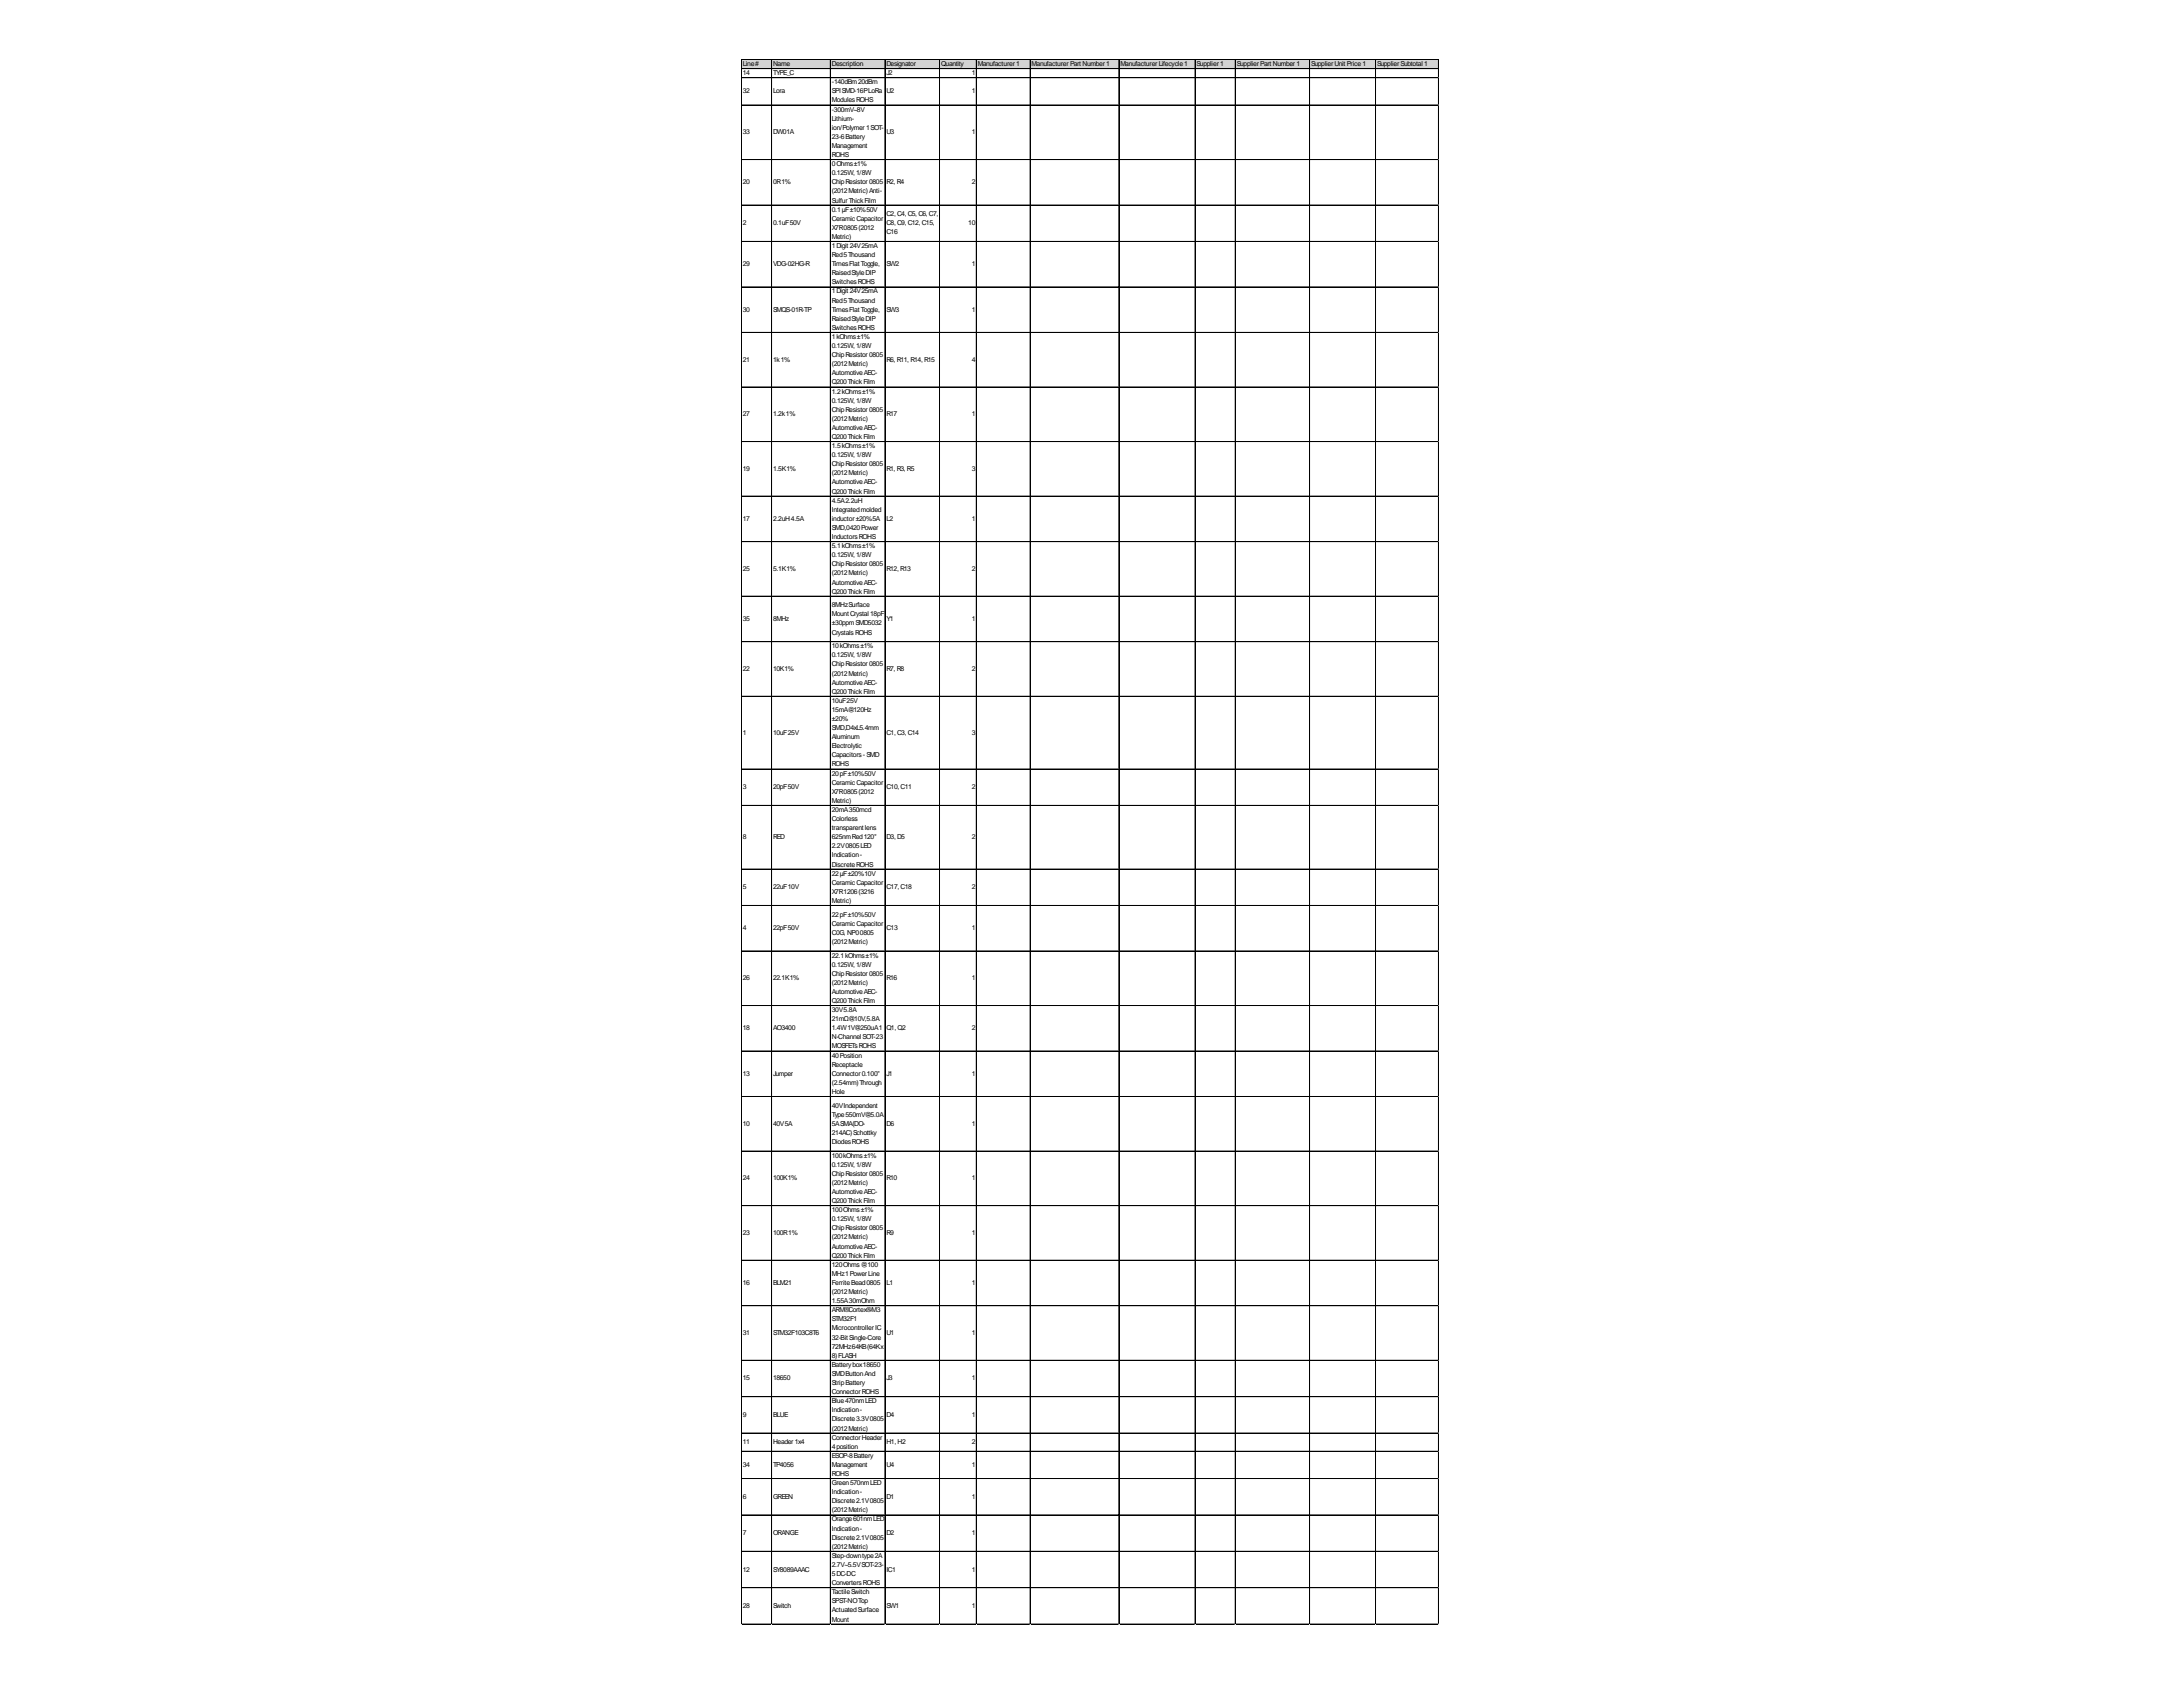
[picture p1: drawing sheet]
<svg xmlns="http://www.w3.org/2000/svg" width="279mm" height="216mm" viewBox="0 0 279 216" stroke-linecap="round" stroke-linejoin="round" font-family="sans-serif">
<defs><g id="words">
<g font-size=".9">
<text x="95.1" y="8.5">Line#</text>
<text x="95.1" y="9.6">14</text>
<text x="95.1" y="11.9">32</text>
<text x="98.9" y="8.5">Name</text>
<text x="98.9" y="9.6">TYPE_C</text>
<text x="98.9" y="11.9">Lora</text>
<text x="106.5" y="8.5">Description</text>
<text x="106.5" y="10.8">-140dBm20dBm</text>
<text x="106.5" y="11.9">SPISMD-16PLoRa</text>
<text x="113.5" y="8.5">Designator</text>
<text x="113.5" y="9.6">J2</text>
<text x="113.5" y="11.9">U2</text>
<text x="120.4" y="8.5">Quantity</text>
<text x="124.4" y="9.6">1</text>
<text x="124.4" y="11.9">1</text>
<text x="125.1" y="8.5">Manufacturer1</text>
<text x="132" y="8.5">ManufacturerPart Number1</text>
<text x="143.4" y="8.5">ManufacturerLifecycle1</text>
<text x="153.1" y="8.5">Supplier1</text>
<text x="158.3" y="8.5">SupplierPart Number1</text>
<text x="167.8" y="8.5">SupplierUnit Price1</text>
<text x="176.2" y="8.5">SupplierSubtotal1</text>
<text x="95.1" y="17.2">33</text>
<text x="98.9" y="17.2">DW01A</text>
<text x="106.5" y="13.1">ModulesROHS</text>
<text x="106.5" y="14.3">-300mV~8V</text>
<text x="106.5" y="15.4">Lithium-</text>
<text x="106.5" y="16.6">ion/Polymer1SOT-</text>
<text x="106.5" y="17.8">23-6Battery</text>
<text x="113.5" y="17.2">U3</text>
<text x="124.4" y="17.2">1</text>
<text x="95.1" y="23.6">20</text>
<text x="98.9" y="23.6">0R1%</text>
<text x="106.5" y="18.9">Management</text>
<text x="106.5" y="20.1">ROHS</text>
<text x="106.5" y="21.3">0Ohms±1%</text>
<text x="106.5" y="22.4">0.125W,1/8W</text>
<text x="106.5" y="23.6">ChipResistor0805</text>
<text x="113.5" y="23.6">R2,R4</text>
<text x="124.4" y="23.6">2</text>
<text x="95.1" y="28.8">2</text>
<text x="98.9" y="28.8">0.1uF50V</text>
<text x="106.5" y="24.8">(2012Metric)Anti-</text>
<text x="106.5" y="25.9">SulfurThickFilm</text>
<text x="106.5" y="27.1">0.1µF±10%50V</text>
<text x="106.5" y="28.2">Ceramic Capacitor</text>
<text x="106.5" y="29.4">X7R0805(2012</text>
<text x="113.5" y="27.7">C2,C4,C5,C6,C7,</text>
<text x="113.5" y="28.8">C8,C9,C12,C15,</text>
<text x="113.5" y="30">C16</text>
<text x="123.9" y="28.8">10</text>
<text x="95.1" y="34.1">29</text>
<text x="98.9" y="34.1">VDG-02HG-R</text>
<text x="106.5" y="30.6">Metric)</text>
<text x="106.5" y="31.7">1Digit 24V25mA</text>
<text x="106.5" y="32.9">Red5Thousand</text>
<text x="106.5" y="34.1">TimesFlatToggle,</text>
<text x="106.5" y="35.2">RaisedStyleDIP</text>
<text x="113.5" y="34.1">SW2</text>
<text x="124.4" y="34.1">1</text>
<text x="95.1" y="39.9">30</text>
<text x="98.9" y="39.9">SMQS-01R-TP</text>
<text x="106.5" y="36.4">SwitchesROHS</text>
<text x="106.5" y="37.6">1Digit 24V25mA</text>
<text x="106.5" y="38.7">Red5Thousand</text>
<text x="106.5" y="39.9">TimesFlatToggle,</text>
<text x="106.5" y="41">RaisedStyleDIP</text>
<text x="113.5" y="39.9">SW3</text>
<text x="124.4" y="39.9">1</text>
<text x="95.1" y="46.3">21</text>
<text x="98.9" y="46.3">1k1%</text>
<text x="106.5" y="42.2">SwitchesROHS</text>
<text x="106.5" y="43.4">1kOhms±1%</text>
<text x="106.5" y="44.5">0.125W,1/8W</text>
<text x="106.5" y="45.7">ChipResistor0805</text>
<text x="106.5" y="46.9">(2012Metric)</text>
<text x="113.5" y="46.3">R6,R11,R14,R15</text>
<text x="124.4" y="46.3">4</text>
<text x="95.1" y="53.3">27</text>
<text x="98.9" y="53.3">1.2k1%</text>
<text x="106.5" y="48">AutomotiveAEC-</text>
<text x="106.5" y="49.2">Q200ThickFilm</text>
<text x="106.5" y="50.4">1.2kOhms±1%</text>
<text x="106.5" y="51.5">0.125W,1/8W</text>
<text x="106.5" y="52.7">ChipResistor0805</text>
<text x="106.5" y="53.9">(2012Metric)</text>
<text x="113.5" y="53.3">R17</text>
<text x="124.4" y="53.3">1</text>
<text x="106.5" y="55">AutomotiveAEC-</text>
<text x="106.5" y="56.2">Q200ThickFilm</text>
<text x="106.5" y="57.3">1.5kOhms±1%</text>
<text x="106.5" y="58.5">0.125W,1/8W</text>
<text x="106.5" y="59.7">ChipResistor0805</text>
<text x="95.1" y="60.3">19</text>
<text x="98.9" y="60.3">1.5K1%</text>
<text x="106.5" y="60.8">(2012Metric)</text>
<text x="106.5" y="62">AutomotiveAEC-</text>
<text x="106.5" y="63.2">Q200ThickFilm</text>
<text x="106.5" y="64.3">4.5A2.2uH</text>
<text x="106.5" y="65.5">Integratedmolded</text>
<text x="113.5" y="60.3">R1,R3,R5</text>
<text x="124.4" y="60.3">3</text>
<text x="95.1" y="66.7">17</text>
<text x="98.9" y="66.7">2.2uH4.5A</text>
<text x="106.5" y="66.7">inductor±20%5A</text>
<text x="106.5" y="67.8">SMD,0420Power</text>
<text x="106.5" y="69">InductorsROHS</text>
<text x="106.5" y="70.2">5.1kOhms±1%</text>
<text x="106.5" y="71.3">0.125W,1/8W</text>
<text x="113.5" y="66.7">L2</text>
<text x="124.4" y="66.7">1</text>
<text x="95.1" y="73.1">25</text>
<text x="98.9" y="73.1">5.1K1%</text>
<text x="106.5" y="72.5">ChipResistor0805</text>
<text x="106.5" y="73.6">(2012Metric)</text>
<text x="106.5" y="74.8">AutomotiveAEC-</text>
<text x="106.5" y="76">Q200ThickFilm</text>
<text x="106.5" y="77.7">8MHzSurface</text>
<text x="113.5" y="73.1">R12,R13</text>
<text x="124.4" y="73.1">2</text>
<text x="95.1" y="79.5">35</text>
<text x="98.9" y="79.5">8MHz</text>
<text x="106.5" y="78.9">MountCrystal18pF</text>
<text x="106.5" y="80">±30ppmSMD5032</text>
<text x="106.5" y="81.2">CrystalsROHS</text>
<text x="106.5" y="83">10kOhms±1%</text>
<text x="113.5" y="79.5">Y1</text>
<text x="124.4" y="79.5">1</text>
<text x="95.1" y="85.9">22</text>
<text x="98.9" y="85.9">10K1%</text>
<text x="106.5" y="84.1">0.125W,1/8W</text>
<text x="106.5" y="85.3">ChipResistor0805</text>
<text x="106.5" y="86.5">(2012Metric)</text>
<text x="106.5" y="87.6">AutomotiveAEC-</text>
<text x="106.5" y="88.8">Q200ThickFilm</text>
<text x="106.5" y="89.9">10uF25V</text>
<text x="113.5" y="85.9">R7,R8</text>
<text x="124.4" y="85.9">2</text>
<text x="95.1" y="94">1</text>
<text x="98.9" y="94">10uF25V</text>
<text x="106.5" y="91.1">15mA@120Hz</text>
<text x="106.5" y="92.3">±20%</text>
<text x="106.5" y="93.4">SMD,D4xL5.4mm</text>
<text x="106.5" y="94.6">Aluminum</text>
<text x="106.5" y="95.8">Electrolytic</text>
<text x="113.5" y="94">C1,C3,C14</text>
<text x="124.4" y="94">3</text>
<text x="95.1" y="101">3</text>
<text x="98.9" y="101">20pF50V</text>
<text x="106.5" y="96.9">Capacitors-SMD</text>
<text x="106.5" y="98.1">ROHS</text>
<text x="106.5" y="99.3">20pF±10%50V</text>
<text x="106.5" y="100.4">Ceramic Capacitor</text>
<text x="106.5" y="101.6">X7R0805(2012</text>
<text x="113.5" y="101">C10,C11</text>
<text x="124.4" y="101">2</text>
<text x="95.1" y="107.4">8</text>
<text x="98.9" y="107.4">RED</text>
<text x="106.5" y="102.7">Metric)</text>
<text x="106.5" y="103.9">20mA350mcd</text>
<text x="106.5" y="105.1">Colorless</text>
<text x="106.5" y="106.2">transparentlens</text>
<text x="106.5" y="107.4">625nmRed120°</text>
<text x="113.5" y="107.4">D3,D5</text>
<text x="124.4" y="107.4">2</text>
<text x="95.1" y="113.8">5</text>
<text x="98.9" y="113.8">22uF10V</text>
<text x="106.5" y="108.6">2.2V0805LED</text>
<text x="106.5" y="109.7">Indication-</text>
<text x="106.5" y="110.9">DiscreteROHS</text>
<text x="106.5" y="112.1">22µF±20%10V</text>
<text x="106.5" y="113.2">Ceramic Capacitor</text>
<text x="113.5" y="113.8">C17,C18</text>
<text x="124.4" y="113.8">2</text>
<text x="95.1" y="119">4</text>
<text x="98.9" y="119">22pF50V</text>
<text x="106.5" y="114.4">X7R1206(3216</text>
<text x="106.5" y="115.6">Metric)</text>
<text x="106.5" y="117.3">22pF±10%50V</text>
<text x="106.5" y="118.5">Ceramic Capacitor</text>
<text x="106.5" y="119.6">C0G,NP00805</text>
<text x="113.5" y="119">C13</text>
<text x="124.4" y="119">1</text>
<text x="95.1" y="125.4">26</text>
<text x="98.9" y="125.4">22.1K1%</text>
<text x="106.5" y="120.8">(2012Metric)</text>
<text x="106.5" y="122.5">22.1kOhms±1%</text>
<text x="106.5" y="123.7">0.125W,1/8W</text>
<text x="106.5" y="124.9">ChipResistor0805</text>
<text x="113.5" y="125.4">R16</text>
<text x="124.4" y="125.4">1</text>
<text x="95.1" y="131.9">18</text>
<text x="98.9" y="131.9">AO3400</text>
<text x="106.5" y="126">(2012Metric)</text>
<text x="106.5" y="127.2">AutomotiveAEC-</text>
<text x="106.5" y="128.4">Q200ThickFilm</text>
<text x="106.5" y="129.5">30V5.8A</text>
<text x="106.5" y="130.7">21mΩ@10V,5.8A</text>
<text x="106.5" y="131.9">1.4W1V@250uA1</text>
<text x="113.5" y="131.9">Q1,Q2</text>
<text x="124.4" y="131.9">2</text>
<text x="95.1" y="137.7">13</text>
<text x="98.9" y="137.7">Jumper</text>
<text x="106.5" y="133">N-ChannelSOT-23</text>
<text x="106.5" y="134.2">MOSFETsROHS</text>
<text x="106.5" y="135.3">40Position</text>
<text x="106.5" y="136.5">Receptacle</text>
<text x="106.5" y="137.7">Connector0.100&quot;</text>
<text x="113.5" y="137.7">J1</text>
<text x="124.4" y="137.7">1</text>
<text x="106.5" y="138.8">(2.54mm)Through</text>
<text x="106.5" y="140">Hole</text>
<text x="106.5" y="141.7">40VIndependent</text>
<text x="106.5" y="142.9">Type550mV@5.0A</text>
<text x="95.1" y="144.1">10</text>
<text x="98.9" y="144.1">40V5A</text>
<text x="106.5" y="144.1">5ASMA(DO-</text>
<text x="106.5" y="145.2">214AC)Schottky</text>
<text x="106.5" y="146.4">DiodesROHS</text>
<text x="106.5" y="148.2">100kOhms±1%</text>
<text x="106.5" y="149.3">0.125W,1/8W</text>
<text x="113.5" y="144.1">D6</text>
<text x="124.4" y="144.1">1</text>
<text x="95.1" y="151.1">24</text>
<text x="98.9" y="151.1">100K1%</text>
<text x="106.5" y="150.5">ChipResistor0805</text>
<text x="106.5" y="151.6">(2012Metric)</text>
<text x="106.5" y="152.8">AutomotiveAEC-</text>
<text x="106.5" y="154">Q200ThickFilm</text>
<text x="106.5" y="155.1">100Ohms±1%</text>
<text x="113.5" y="151.1">R10</text>
<text x="124.4" y="151.1">1</text>
<text x="95.1" y="158">23</text>
<text x="98.9" y="158">100R1%</text>
<text x="106.5" y="156.3">0.125W,1/8W</text>
<text x="106.5" y="157.5">ChipResistor0805</text>
<text x="106.5" y="158.6">(2012Metric)</text>
<text x="106.5" y="159.8">AutomotiveAEC-</text>
<text x="106.5" y="161">Q200ThickFilm</text>
<text x="113.5" y="158">R9</text>
<text x="124.4" y="158">1</text>
<text x="95.1" y="164.4">16</text>
<text x="98.9" y="164.4">BLM21</text>
<text x="106.5" y="162.1">120Ohms@100</text>
<text x="106.5" y="163.3">MHz1PowerLine</text>
<text x="106.5" y="164.4">FerriteBead0805</text>
<text x="106.5" y="165.6">(2012Metric)</text>
<text x="106.5" y="166.8">1.55A30mOhm</text>
<text x="106.5" y="167.9">ARM®Cortex®-M3</text>
<text x="113.5" y="164.4">L1</text>
<text x="124.4" y="164.4">1</text>
<text x="95.1" y="170.9">31</text>
<text x="98.9" y="170.9">STM32F103C8T6</text>
<text x="106.5" y="169.1">STM32F1</text>
<text x="106.5" y="170.3">MicrocontrollerIC</text>
<text x="106.5" y="171.4">32-Bit Single-Core</text>
<text x="106.5" y="172.6">72MHz64KB(64Kx</text>
<text x="106.5" y="173.8">8)FLASH</text>
<text x="113.5" y="170.9">U1</text>
<text x="124.4" y="170.9">1</text>
<text x="95.1" y="176.7">15</text>
<text x="98.9" y="176.7">18650</text>
<text x="106.5" y="174.9">Batterybox18650</text>
<text x="106.5" y="176.1">SMDButtonAnd</text>
<text x="106.5" y="177.3">StripBattery</text>
<text x="106.5" y="178.4">ConnectorROHS</text>
<text x="106.5" y="179.6">Blue470nmLED</text>
<text x="113.5" y="176.7">J3</text>
<text x="124.4" y="176.7">1</text>
<text x="95.1" y="181.3">9</text>
<text x="95.1" y="184.8">11</text>
<text x="98.9" y="181.3">BLUE</text>
<text x="98.9" y="184.8">Header1x4</text>
<text x="106.5" y="180.7">Indication-</text>
<text x="106.5" y="181.9">Discrete3.3V0805</text>
<text x="106.5" y="183.1">(2012Metric)</text>
<text x="106.5" y="184.2">ConnectorHeader</text>
<text x="106.5" y="185.4">4position</text>
<text x="113.5" y="181.3">D4</text>
<text x="113.5" y="184.8">H1,H2</text>
<text x="124.4" y="181.3">1</text>
<text x="124.4" y="184.8">2</text>
<text x="95.1" y="187.7">34</text>
<text x="95.1" y="191.8">6</text>
<text x="98.9" y="187.7">TP4056</text>
<text x="98.9" y="191.8">GREEN</text>
<text x="106.5" y="186.6">ESOP-8Battery</text>
<text x="106.5" y="187.7">Management</text>
<text x="106.5" y="188.9">ROHS</text>
<text x="106.5" y="190.1">Green570nmLED</text>
<text x="106.5" y="191.2">Indication-</text>
<text x="113.5" y="187.7">U4</text>
<text x="113.5" y="191.8">D1</text>
<text x="124.4" y="187.7">1</text>
<text x="124.4" y="191.8">1</text>
<text x="95.1" y="196.5">7</text>
<text x="98.9" y="196.5">ORANGE</text>
<text x="106.5" y="192.4">Discrete2.1V0805</text>
<text x="106.5" y="193.6">(2012Metric)</text>
<text x="106.5" y="194.7">Orange601nmLED</text>
<text x="106.5" y="195.9">Indication-</text>
<text x="106.5" y="197">Discrete2.1V0805</text>
<text x="113.5" y="196.5">D2</text>
<text x="124.4" y="196.5">1</text>
<text x="95.1" y="201.1">12</text>
<text x="98.9" y="201.1">SY8089AAAC</text>
<text x="106.5" y="198.2">(2012Metric)</text>
<text x="106.5" y="199.4">Step-downtype2A</text>
<text x="106.5" y="200.5">2.7V~5.5VSOT-23-</text>
<text x="106.5" y="201.7">5DC-DC</text>
<text x="106.5" y="202.9">ConvertersROHS</text>
<text x="113.5" y="201.1">IC1</text>
<text x="124.4" y="201.1">1</text>
<text x="95.1" y="205.8">28</text>
<text x="98.9" y="205.8">Switch</text>
<text x="106.5" y="204">TactileSwitch</text>
<text x="106.5" y="205.2">SPST-NOTop</text>
<text x="106.5" y="206.4">ActuatedSurface</text>
<text x="106.5" y="207.5">Mount</text>
<text x="113.5" y="205.8">SW1</text>
<text x="124.4" y="205.8">1</text>
</g>
</g></defs>
<path d="M94.9 7.6h89.3v1.2h-89.3z" fill="#d3d3d3"/>
<g fill="none" stroke="#000" stroke-width=".13">
<path d="M94.9 7.6v200.3M94.9 7.6h89.3M94.9 8.8h89.3M94.9 9.9h89.3M94.9 10h89.3M94.9 13.4h89.3M94.9 13.5h89.3M98.8 7.7v200.2M106.3 7.7v200.2M113.3 7.7v200.2M120.2 7.7v200.2M120.3 7.7v200.2"/>
<path d="M125 7.7v200.2M131.8 7.7v200.2M131.9 7.7v200.2M143.2 7.7v200.2M153 7.7v200.2M158.1 7.7v200.2M167.6 7.7v200.2M176.1 7.7v200.2M184.1 7.7v200.2M184.2 7.6h-89.3v200.3h89.3l-.1-200.2M94.9 20.4h89.3M94.9 26.2h89.3"/>
<path d="M94.9 26.3h89.3M184.2 30.9h-89.3M184.2 36.7h-89.3M94.9 42.5h89.3M94.9 42.6h89.3M94.9 49.5h89.3M94.9 56.5h89.3M94.9 63.5h89.3M94.9 69.3h89.3M184.2 76.3h-89.3M94.9 82.1h89.3M94.9 89.1h89.3"/>
<path d="M94.9 98.4h89.3M94.9 103.1h89.3M94.9 111.2h89.3M184.2 115.9h-89.3M94.9 121.7h89.3M94.9 128.7h89.3M184.2 134.5h-89.3M94.9 147.3h89.3M94.9 154.3h89.3M184.2 140.3l-89.3 .1M94.9 161.3h89.3M94.9 167.1h89.3"/>
<path d="M94.9 178.7h89.3M94.9 178.8h89.3M184.2 174.1h-89.3M94.9 183.4h89.3M94.9 193.9h89.3M184.2 185.7l-89.3 .1M184.2 189.2h-89.3M184.2 198.5l-89.3 .1M94.9 203.2h89.3M94.9 207.8h89.3"/>
</g>
<path d="M94.9 207.9h.1" fill="none" stroke="#e0e0e0" stroke-width=".13"/>
<path d="M98.8 207.9h.1" fill="none" stroke="#e0e0e0" stroke-width=".13"/>
<path d="M106.3 207.9h.1" fill="none" stroke="#e0e0e0" stroke-width=".13"/>
<path d="M113.3 207.9h.1" fill="none" stroke="#e0e0e0" stroke-width=".13"/>
<path d="M120.2 207.9h.1" fill="none" stroke="#e0e0e0" stroke-width=".13"/>
<path d="M120.2 207.9h.1z" fill="#e0e0e0"/>
<path d="M125 207.9h.1" fill="none" stroke="#e0e0e0" stroke-width=".13"/>
<path d="M131.8 207.9h.1" fill="none" stroke="#e0e0e0" stroke-width=".13"/>
<path d="M131.8 207.9h.1z" fill="#e0e0e0"/>
<path d="M143.2 207.9h.1" fill="none" stroke="#e0e0e0" stroke-width=".13"/>
<path d="M153 207.9h.1" fill="none" stroke="#e0e0e0" stroke-width=".13"/>
<path d="M158.1 207.9h.1" fill="none" stroke="#e0e0e0" stroke-width=".13"/>
<path d="M167.6 207.9h.1" fill="none" stroke="#e0e0e0" stroke-width=".13"/>
<path d="M167.6 207.9h.1z" fill="#e0e0e0"/>
<path d="M176.1 207.9h.1" fill="none" stroke="#e0e0e0" stroke-width=".13"/>
<path d="M184.1 207.9h.1" fill="none" stroke="#e0e0e0" stroke-width=".13"/>
<path d="M184.1 207.9h.1z" fill="#e0e0e0"/>
<path d="M184.2 9.9h.1" fill="none" stroke="#e0e0e0" stroke-width=".13"/>
<path d="M184.2 9.9v.1z" fill="#e0e0e0"/>
<path d="M184.2 13.4h.1" fill="none" stroke="#e0e0e0" stroke-width=".13"/>
<path d="M184.2 13.4v.1z" fill="#e0e0e0"/>
<path d="M184.2 20.4h.1" fill="none" stroke="#e0e0e0" stroke-width=".13"/>
<path d="M184.2 20.4v.1z" fill="#e0e0e0"/>
<path d="M184.2 26.2h.1" fill="none" stroke="#e0e0e0" stroke-width=".13"/>
<path d="M184.2 26.2v.1z" fill="#e0e0e0"/>
<path d="M184.2 30.9h.1" fill="none" stroke="#e0e0e0" stroke-width=".13"/>
<path d="M184.2 36.7h.1" fill="none" stroke="#e0e0e0" stroke-width=".13"/>
<path d="M184.2 36.7v.1z" fill="#e0e0e0"/>
<path d="M184.2 42.5h.1" fill="none" stroke="#e0e0e0" stroke-width=".13"/>
<path d="M184.2 42.5v.1z" fill="#e0e0e0"/>
<path d="M184.2 49.5h.1" fill="none" stroke="#e0e0e0" stroke-width=".13"/>
<path d="M184.2 49.5v.1z" fill="#e0e0e0"/>
<path d="M184.2 56.5h.1" fill="none" stroke="#e0e0e0" stroke-width=".13"/>
<path d="M184.2 56.5v.1z" fill="#e0e0e0"/>
<path d="M184.2 63.5h.1" fill="none" stroke="#e0e0e0" stroke-width=".13"/>
<path d="M184.2 69.3h.1" fill="none" stroke="#e0e0e0" stroke-width=".13"/>
<path d="M184.2 69.3v.1z" fill="#e0e0e0"/>
<path d="M184.2 76.3h.1" fill="none" stroke="#e0e0e0" stroke-width=".13"/>
<path d="M184.2 82.1h.1" fill="none" stroke="#e0e0e0" stroke-width=".13"/>
<path d="M184.2 82.1v.1z" fill="#e0e0e0"/>
<path d="M184.2 89.1h.1" fill="none" stroke="#e0e0e0" stroke-width=".13"/>
<path d="M184.2 89.1v.1z" fill="#e0e0e0"/>
<path d="M184.2 98.4h.1" fill="none" stroke="#e0e0e0" stroke-width=".13"/>
<path d="M184.2 98.4v.1z" fill="#e0e0e0"/>
<path d="M184.2 103.1h.1" fill="none" stroke="#e0e0e0" stroke-width=".13"/>
<path d="M184.2 111.2h.1" fill="none" stroke="#e0e0e0" stroke-width=".13"/>
<path d="M184.2 111.2v.1z" fill="#e0e0e0"/>
<path d="M184.2 115.9h.1" fill="none" stroke="#e0e0e0" stroke-width=".13"/>
<path d="M184.2 121.7h.1" fill="none" stroke="#e0e0e0" stroke-width=".13"/>
<path d="M184.2 128.7h.1" fill="none" stroke="#e0e0e0" stroke-width=".13"/>
<path d="M184.2 134.5h.1" fill="none" stroke="#e0e0e0" stroke-width=".13"/>
<path d="M184.2 134.5v.1z" fill="#e0e0e0"/>
<path d="M184.2 140.3h.1" fill="none" stroke="#e0e0e0" stroke-width=".13"/>
<path d="M184.2 140.3v.1z" fill="#e0e0e0"/>
<path d="M184.2 147.3h.1" fill="none" stroke="#e0e0e0" stroke-width=".13"/>
<path d="M184.2 147.3v.1z" fill="#e0e0e0"/>
<path d="M184.2 154.3h.1" fill="none" stroke="#e0e0e0" stroke-width=".13"/>
<path d="M184.2 161.3h.1" fill="none" stroke="#e0e0e0" stroke-width=".13"/>
<path d="M184.2 167.1h.1" fill="none" stroke="#e0e0e0" stroke-width=".13"/>
<path d="M184.2 167.1v.1z" fill="#e0e0e0"/>
<path d="M184.2 174.1h.1" fill="none" stroke="#e0e0e0" stroke-width=".13"/>
<path d="M184.2 178.7h.1" fill="none" stroke="#e0e0e0" stroke-width=".13"/>
<path d="M184.2 178.7v.1z" fill="#e0e0e0"/>
<path d="M184.2 183.4h.1" fill="none" stroke="#e0e0e0" stroke-width=".13"/>
<path d="M184.2 185.7h.1" fill="none" stroke="#e0e0e0" stroke-width=".13"/>
<path d="M184.2 185.7v.1z" fill="#e0e0e0"/>
<path d="M184.2 189.2h.1" fill="none" stroke="#e0e0e0" stroke-width=".13"/>
<path d="M184.2 189.2v.1z" fill="#e0e0e0"/>
<path d="M184.2 193.9h.1" fill="none" stroke="#e0e0e0" stroke-width=".13"/>
<path d="M184.2 198.5h.1" fill="none" stroke="#e0e0e0" stroke-width=".13"/>
<path d="M184.2 198.5v.1z" fill="#e0e0e0"/>
<path d="M184.2 203.2h.1" fill="none" stroke="#e0e0e0" stroke-width=".13"/>
<path d="M184.2 207.8h.1" fill="none" stroke="#e0e0e0" stroke-width=".13"/>
<path d="M184.2 207.8v.1z" fill="#e0e0e0"/>
<use href="#words"/>
</svg>
